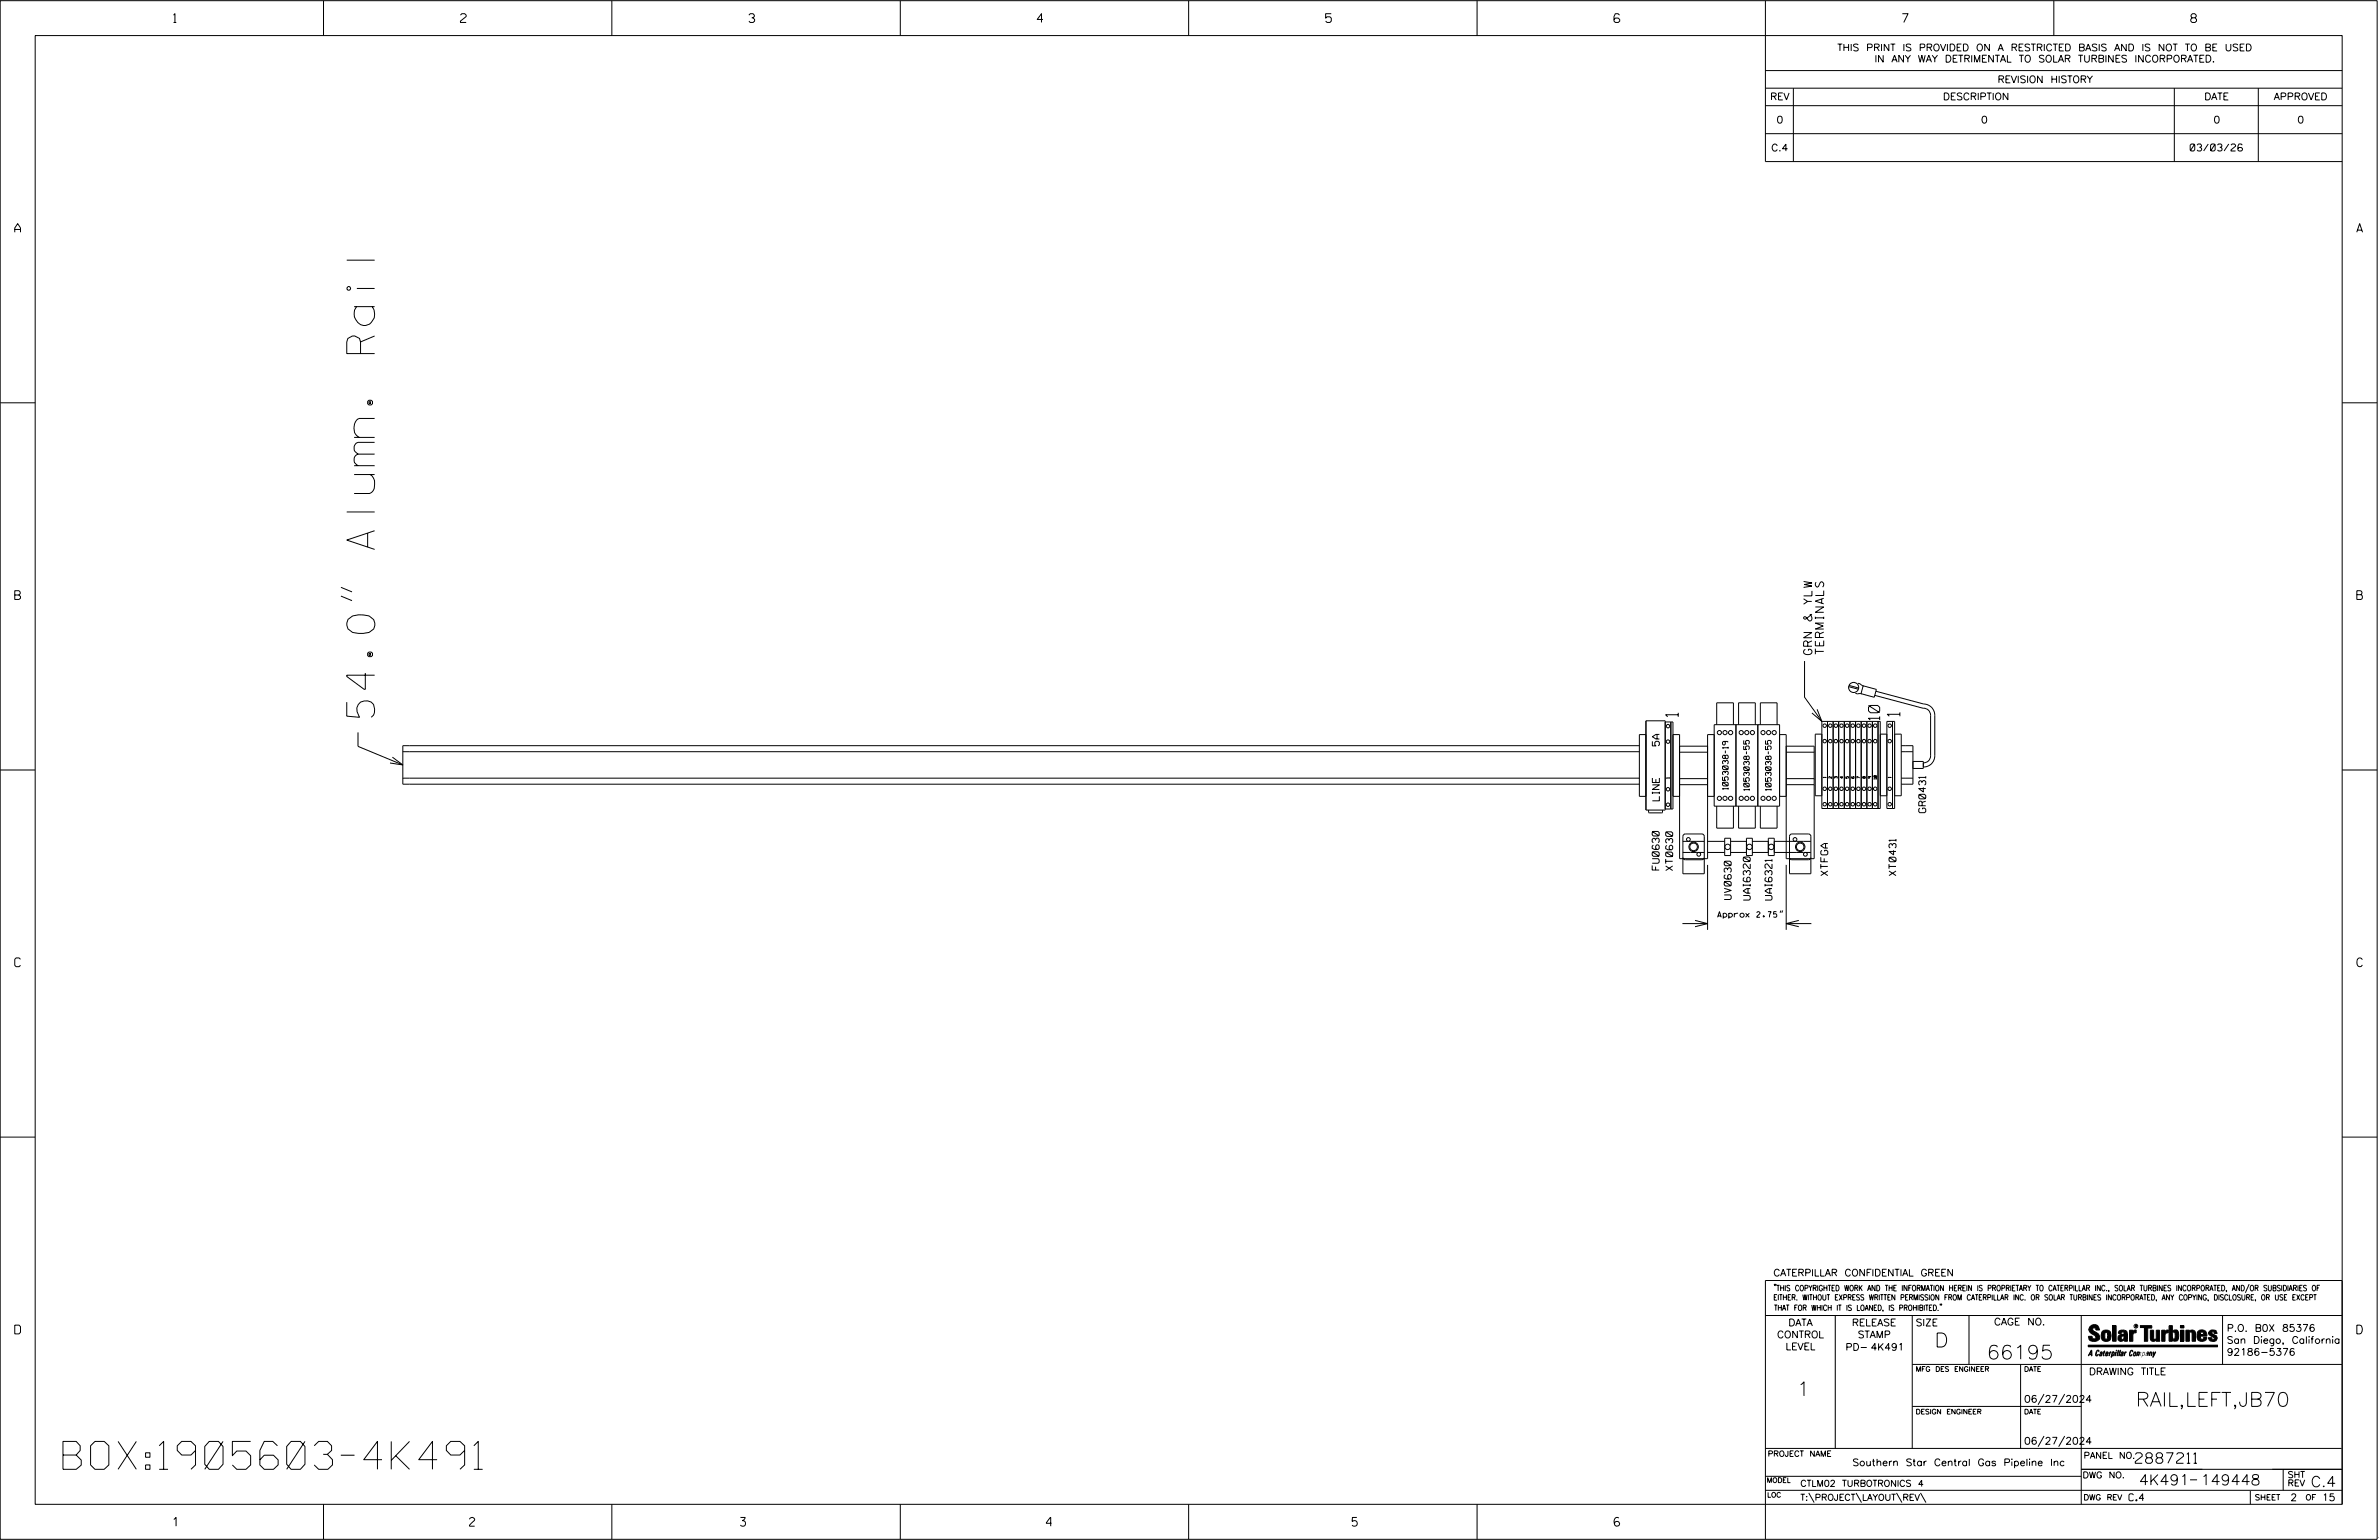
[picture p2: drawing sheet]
<svg xmlns="http://www.w3.org/2000/svg" width="864mm" height="559mm" viewBox="0 0 864 559" stroke-linecap="round" stroke-linejoin="round" font-family="sans-serif">
<defs><g id="words">
<g font-size="10.2">
<text x="136" y="260.3" transform="rotate(-90 136 260.3)">54.0&quot; Alumn. Rail</text>
<text x="22.9" y="533.2">BOX:1905603-4K491</text>
</g>
<g font-size="5.1">
<text x="702.3" y="488.8">D</text>
<text x="721.2" y="493.2">66195</text>
<text x="652.2" y="506.5">1</text>
<text x="775.3" y="510.3">RAIL,LEFT,JB70</text>
</g>
<g font-size="4.6">
<text x="609.2" y="260.1" transform="rotate(-90 609.2 260.1)">1</text>
<text x="689.7" y="259.9" transform="rotate(-90 689.7 259.9)">1</text>
</g>
<text font-size="4.1" x="682.3" y="261.3" transform="rotate(-90 682.3 261.3)">10</text>
<g font-size="3.8">
<text x="775.1" y="531">2887211</text>
<text x="776.5" y="538.9">4K491</text>
<text x="798.8" y="538.9">149448</text>
<text x="838.8" y="539.5">C.4</text>
</g>
<g font-size="3.2">
<text x="63" y="8.2">1</text>
<text x="167.2" y="8.2">2</text>
<text x="271.8" y="8.2">3</text>
<text x="376.5" y="8.2">4</text>
<text x="481.2" y="8.2">5</text>
<text x="690.6" y="8.2">7</text>
<text x="795.3" y="8.2">8</text>
<text x="5.4" y="84.3">A</text>
<text x="855.5" y="84.3">A</text>
<text x="5.4" y="217.5">B</text>
<text x="855.6" y="217.5">B</text>
<text x="5.4" y="350.8">C</text>
<text x="855.6" y="350.8">C</text>
<text x="5.4" y="484">D</text>
<text x="855.6" y="484">D</text>
<text x="62.8" y="553.8">1</text>
<text x="170.4" y="553.8">2</text>
<text x="268.8" y="553.8">3</text>
<text x="379.8" y="553.8">4</text>
<text x="490.8" y="553.8">5</text>
<text x="585.9" y="553.8">6</text>
</g>
<g font-size="3">
<text x="657.8" y="237.5" transform="rotate(-90 657.8 237.5)">GRN &amp; YLW</text>
<text x="662" y="237.4" transform="rotate(-90 662 237.4)">TERMINALS</text>
</g>
<g font-size="2.5">
<text x="666.9" y="18.5">THIS PRINT IS PROVIDED ON A RESTRICTED BASIS AND IS NOT TO BE USED</text>
<text x="680.5" y="22.6">IN ANY WAY DETRIMENTAL TO SOLAR TURBINES INCORPORATED.</text>
<text x="725.1" y="30">REVISION HISTORY</text>
<text x="642.6" y="36.3">REV</text>
<text x="705.3" y="36.3">DESCRIPTION</text>
<text x="800.2" y="36.3">DATE</text>
<text x="825.4" y="36.3">APPROVED</text>
<text x="644.9" y="44.7">0</text>
<text x="719.1" y="44.7">0</text>
<text x="803.5" y="44.7">0</text>
<text x="834" y="44.7">0</text>
<text x="643" y="54.8">C.4</text>
<text x="795.1" y="54.8">03/03/26</text>
<text x="602.4" y="270.7" transform="rotate(-90 602.4 270.7)">5A</text>
<text x="602.4" y="290.6" transform="rotate(-90 602.4 290.6)">LINE</text>
<text x="699" y="294.9" transform="rotate(-90 699 294.9)">GR0431</text>
<text x="602.3" y="315.7" transform="rotate(-90 602.3 315.7)">FU0630</text>
<text x="607.2" y="315.9" transform="rotate(-90 607.2 315.9)">XT0630</text>
<text x="663.5" y="317.7" transform="rotate(-90 663.5 317.7)">XTFGA</text>
<text x="688.3" y="317.7" transform="rotate(-90 688.3 317.7)">XT0431</text>
<text x="628.4" y="326.4" transform="rotate(-90 628.4 326.4)">UV0630</text>
<text x="635.3" y="326.6" transform="rotate(-90 635.3 326.6)">UAI6320</text>
<text x="643.3" y="326.6" transform="rotate(-90 643.3 326.6)">UAI6321</text>
<text x="643.8" y="463">CATERPILLAR CONFIDENTIAL GREEN</text>
<text x="645.1" y="485.5">CONTROL</text>
<text x="649.2" y="481.1">DATA</text>
<text x="672.3" y="481.1">RELEASE</text>
<text x="674.4" y="485.5">STAMP</text>
<text x="695.4" y="481.1">SIZE</text>
<text x="723.8" y="480.8">CAGE NO.</text>
<text x="808.4" y="483.1">P.O. B0X 85376</text>
<text x="648.2" y="489.8">LEVEL</text>
<text x="669.9" y="490">PD- 4K491</text>
<text x="808.4" y="487.5">San Diego, California</text>
<text x="808.4" y="491.8">92186-5376</text>
<text x="758.3" y="498.9">DRAWING TITLE</text>
<text x="734.8" y="508.9">06/27/2024</text>
<text x="734.8" y="524.1">06/27/2024</text>
<text x="672.4" y="531.9">Southern Star Central Gas Pipeline Inc</text>
<text x="772.8" y="544.6">C.4</text>
<text x="831.4" y="544.6">2</text>
<text x="842.9" y="544.6">15</text>
</g>
<g font-size="2.3">
<text x="756.4" y="529.2">PANEL NO.</text>
<text x="653.5" y="539.4">CTLM02 TURBOTRONICS 4</text>
<text x="756" y="536.3">DWG NO.</text>
<text x="830.4" y="539.3">REV</text>
<text x="830.4" y="536.2">SHT</text>
<text x="653.5" y="544.5">T:\PROJECT\LAYOUT\REV\</text>
</g>
<g font-size="2">
<text x="627.3" y="286.5" transform="rotate(-90 627.3 286.5)">1053038-19</text>
<text x="635" y="286.8" transform="rotate(-90 635 286.8)">1053038-55</text>
<text x="642.9" y="286.8" transform="rotate(-90 642.9 286.8)">1053038-55</text>
<text x="623.5" y="332.8">Approx 2.75&quot;</text>
<text x="643.8" y="468.4">&quot;THIS COPYRIGHTED WORK AND THE INFORMATION HEREIN IS PROPRIETARY TO CATERPILLAR INC., SOLAR TURBINES INCORPORATED, AND/OR SUBSIDIARIES OF</text>
<text x="643.8" y="471.8">EITHER. WITHOUT EXPRESS WRITTEN PERMISSION FROM CATERPILLAR INC. OR SOLAR TURBINES INCORPORATED, ANY COPYING, DISCLOSURE, OR USE EXCEPT</text>
<text x="644" y="475.6">THAT FOR WHICH IT IS LOANED, IS PROHIBITED.&quot;</text>
<text x="641.7" y="528.5">PROJECT NAME</text>
<text x="756.3" y="544.3">DWG REV</text>
<text x="818.5" y="544.3">SHEET</text>
<text x="836.9" y="544.3">OF</text>
</g>
<g font-size="1.8">
<text x="695.4" y="497.6">MFG DES ENGINEER</text>
<text x="734.8" y="497.6">DATE</text>
<text x="695.4" y="513.1">DESIGN ENGINEER</text>
<text x="734.8" y="513.1">DATE</text>
<text x="641.3" y="538">MODEL</text>
<text x="641.5" y="543.3">LOC</text>
</g>
<g font-size="1">
<text x="606" y="282.5" transform="rotate(-90 606 282.5)">1</text>
<text x="662.9" y="282.3" transform="rotate(-90 662.9 282.3)">1</text>
<text x="664.9" y="282.4" transform="rotate(-90 664.9 282.4)">2</text>
<text x="667" y="282.4" transform="rotate(-90 667 282.4)">3</text>
<text x="669" y="282.4" transform="rotate(-90 669 282.4)">4</text>
<text x="671" y="282.4" transform="rotate(-90 671 282.4)">5</text>
<text x="675.1" y="282.4" transform="rotate(-90 675.1 282.4)">7</text>
<text x="677.2" y="282.4" transform="rotate(-90 677.2 282.4)">8</text>
<text x="679.2" y="282.4" transform="rotate(-90 679.2 282.4)">9</text>
<text x="681.2" y="282.8" transform="rotate(-90 681.2 282.8)">10</text>
<text x="686.5" y="282.3" transform="rotate(-90 686.5 282.3)">1</text>
</g>
<text font-size=".9" x="775.1" y="481.7">R</text>
</g></defs>
<g fill="none" stroke="#000" stroke-width=".36">
<path d="M.1 .2h862.8v558.4h-862.8zM12.8 12.9h837.4v533h-837.4zM117.4 .2v12.7M222.1 .2v12.7M326.8 .2v12.7M431.5 .2v12.7M536.2 .2v12.7M587.9 5.5l-.5-.5h-1l-.5 1v1.7l.5 .4h1l.6-.4v-.6l-.6-.5h-1l-.5 .5M640.9 .2v58.4h209.3M745.6 .2v12.7M640.9 25.6h209.3M640.9 32h209.3"/>
<path d="M640.9 38.3h209.3M651 32v26.6M789.3 32v26.6M819.8 32v26.6M640.9 48.5h209.3M.1 146.2h12.7M850.2 146.2h12.7M123.8 216.3l4 1.6M123.8 213.1l4 1.7M655.1 239.9v13.1l6.3 8.8M659.6 257.4l1.8 4.4-3.6-3.1M671.1 249.2l3.5 .9"/>
<path d="M671.2 248.7l3.5 1M673.5 251.6l2.3 .2M674.5 247.9l2.1 1M676.3 248.8l4.8 1.4-.7 2.8-4.8-1.3zM680.5 252.3l17.6 4.7a2.54 2.54 0 0 1 2.7 2.5v14.7a2.53 2.53 0 0 1-2.6 2.6M681 250.8l17.3 4.6a4.1 4.1 0 0 1 4 4.1v14.7a4 4 0 0 1-4.1 4.1M.1 279.4h12.7M130 265.7v5.1l16.2 6.8M142.5 274.7l3.7 2.9-4.6-.7M146.2 272.8h448.9M595.1 270.6h-448.9v14h448.9M597.5 261.5h7v32.4h-7z"/>
<path d="M597.5 266.6h-2.4v22.4h2.4M604.5 262h2.8v31.5h-2.8M606.5 262v31.5M607.3 266.6h2.4v45h10.2v-45h2.4M609.7 270.8h10.2M609.7 272.9h10.2M622.3 263h23.7v29.5h-23.7zM622.9 263h.1M623.2 263v-8h6v8M629.6 263h.1M630.2 263v29.5M630.8 263h.1"/>
<path d="M631.1 263v-8h6.1v8M637.5 263h.1M638.1 263v29.5M638.7 263h.1M639 263v-8h6.1v8M645.4 263h.1M646 266.6h2.4v45h10.2v-40.8h-10.2M648.4 272.9h10.2M661.4 261.8v31.6h21.2v-31.6M661.4 261.8h18.3v31.6M661.4 266.4h-2.4v22.3h2.4M663.4 261.8v31.6"/>
<path d="M665.4 261.8v31.6M667.5 261.8v31.6M669.5 261.8v31.6M671.5 261.8v31.6M673.6 261.8v31.6M675.6 261.8v31.6M677.7 261.8v31.6M681.7 261.8v31.6M682.6 266.4h2.4M685 261.8h2.8v31.6h-2.8zM687 261.8v31.6M687.8 266.4h2.4v22.3h-2.4"/>
<path d="M690.2 270.6h4.2v14h-4.2M690.2 272.8h4.2M694.4 276.3h3.8v2.5h-3.8M850.2 279.4h12.7M146.2 282.4h448.9M598.5 293.9l.2 1.1h4.6l.2-1.1M607.3 289h2.4M609.7 282.5h10.2M609.7 284.7h10.2M619.9 289h2.4M623.2 292.5v8h6v-8M631.1 292.5v8h6.1v-8"/>
<path d="M639 292.5v8h6.1v-8M646 289h2.4M648.4 282.5h10.2M648.4 284.7h10.2M672.2 281.8l-.2 .5 .4 .1h.5l.2-.5h-.5l.1 .5M682.6 288.7h2.4M690.2 282.4h4.2M610.9 309.3h7.8M610.9 305.3h7.8M611.2 302.9l.6-.3h6l.8 .5 .1 13.9h-7.8v-13.5zM618.7 311.1l-.3 .6-.6 .3h-6l-.6-.3-.3-.6M619.9 309.3h6.2"/>
<path d="M619.9 305.3h6.2M619.9 313.8v23.6M626.1 304.2h2.1v6.2h-2.1zM628.2 309.3h5.8M628.2 305.3h5.8M634 310.4v-6.2h2.1v6.2M636.1 309.3h5.8M636.1 305.3h5.8M641.9 310.4v-6.2h2.2v6.2M644.1 309.3h13.3M644.1 305.3h13.3M648.4 313.8v23.6"/>
<path d="M649.9 302.9l.6-.3h6l.8 .5 .1 13.9h-7.8v-13.5zM657.4 311.1l-.3 .6-.6 .3h-6l-.6-.3-.3-.6M610.7 335.1h9.2M615.3 334l4.6 1.1-4.6 1.2M646.5 330.4l-.3 .8M647.1 330.4l-.3 .8M648.4 335.1h9.1M653 334l-4.6 1.1 4.6 1.2M.1 412.6h12.7M850.2 412.6h12.7M640.9 477.3h209.3M644.2 466.1l-.1 .4"/>
<path d="M644.7 466.1l-.2 .4M666.2 477.3v48.3M694.2 477.3v48.3M704.4 473.3l-.1 .4M704.8 473.3l-.1 .4M714.8 477.3v17.8M755.5 477.3v68.6M806.8 477.3v17.8M816.5 466l-1.4 3.1M850.2 464.6h-209.3v94M850.2 464.8v81.1M694.2 495.1h156"/>
<path d="M733.5 495.1v30.5M758.6 481.4a2.02 2.02 0 0 1 3.1-.1l.5 1.3h-1.3l-.2-.6-.4-.2-.6 .1-.1 .4 .4 .7a2.46 2.46 0 0 1 2.2 2.9 2.83 2.83 0 0 1-3.8 .3l-.3-1.3h1.3l.2 .7 .6 .3 .5-.2 .2-.5-.4-.6-1.9-1.2-.4-.9zM759.2 491.3h-.7l.7-1.2v1.9h.2l-.1-2.1-1.3 2.1 .5-.5h.7M761.3 490l.3-.2 .4 .3-.1 .3-.3-.4-.4 .3-.3 1.6h.4l.4-.5-.3 .6-.4 .1-.3-.4zM762.6 490.6l.5-.1-.1 1.4h-.9a.74 .74 0 0 1 .9-.8l-.3 .7-.5 .1 .2-.5 .6-.2v-.5l-.7 .2zM763 483.2a2.17 2.17 0 0 1 3.1 0l.3 1.4-.3 1.5a2.17 2.17 0 0 1-3.1 0l-.3-1.5zM763.6 490.5l.4-.4 .2 .6h-.3l-.3 .9 .2 .4-.3-.1zM764.1 483.7l.5-.4 .4 .3v2.2l-.4 .2-.5-.2zM764.6 491.1l.6 .2v-.7l-.4-.1-.4 .6-.1 .8h.6M764.6 491.1l-.1 .8h.4M764.6 482.6v.8M764.8 490.7l.4 .1v.3h-.6z"/>
<path d="M765 491.5l-.1 .4zM766 490.5l-.5 1.5zM766 490.8l.4-.3-.4 .4M766.9 481h1.3v5.7h-1.3zM767 490.8l.5 .1-.3 .8-.4 .2zM767.3 490.5h-.5l-.5 2M767.3 490.5a.8 .8 0 0 1 .2 1 .8 .8 0 0 1-.9 .4l-.1 .6M767.3 490.5l-.1 .2M768.1 490.5l-.4 1.5zM768.2 489.9h.3l-.1 .2h-.2zM769 489.9l-.5 2.1zM769.7 489.9l-.6 2.1z"/>
<path d="M770.1 491.4l.5-.3-.5 .8zM770.4 491.9h.1M770.6 491.1l.1-.4-.7 .2 .1-.3 .6-.1 .2 .3-.5 1.1M770.6 491.1a.74 .74 0 0 0-.8 .8h.6M771 484.8h-.7l-.3 .6 .4 .7 .5-.3 .1-2.4h-.8l-.1 .4h-1.2a1.71 1.71 0 0 1 1.8-1.3 1.71 1.71 0 0 1 1.6 1.4v2.8h-1.1l-.1-.6M771 484.2l-1.5 .1a1.41 1.41 0 0 0 0 2.4l.5 .1 1.1-.7M771.2 486.1h-.1M771.4 490.5l.1 .3 .4-.3-.9 1.5zM771.5 490.8h.1M773 482.7h1.2v.5l.5-.5 .7-.1v1h-.6l-.5 .4-.1 2.7h-1.2zM773.3 490.3l.6-.4 .4 .2-.1 .4-.3-.4a1.28 1.28 0 0 0-.5 1.8l.6-.4-.1 .4-.8 .1zM774.7 490.8l.5-.3a.88 .88 0 0 1 .2 .9 .88 .88 0 0 1-.7 .7l-.2-.2z"/>
<path d="M774.8 490.9h.5l-.3 1h-.3l-.2-.2zM775.2 490.5l-.1 .2M776.8 481h4.3v.9h-1.5v4.8h-1.3M776.8 490.6l-.8 .2v-.3l-.4 1.5 .8-1.3v1.3l.3-1.2M779.3 491.1h.4M779.6 490.5h.3l-.3 1.4M779.6 490.7h.2l-.1 .4M779.7 491.1l-.1 .4M779.7 491.1l-.4 .2M780.1 492l.4-1.5 .1 .3 .3-.3 .3 .2-.3 1.3v-1.3l-.7 1.3M780.6 482.7h1.2v2.7l.1 .4 .4 .3 .4-.7v-2.7h1.2l.1 4h-1.3v-.5l-1.1 .6-.7-.3-.3-.7zM781.6 492.5l1-2-.8 1.3-.2-1.3-.2 2"/>
<path d="M784.7 482.7h1.2v.5l.5-.5 .7-.1v1h-.5l-.6 .4-.1 2.7h-1.2zM787.4 481h1.2v2a1.4 1.4 0 0 1 2.2 .2l.1 1.4-.4 1.9-1.5 .1-.4-.5v-1l.5 .9 .5-.3v-2.1l-.5-.4-.5 .7v2.8h-1.2zM791.5 482.7h1.3v4h-1.3zM791.5 481h1.3v.9h-1.3zM793.5 482.7h1.3v.4l.7-.5 1.1 .2 .4 .6v3.3h-1.2l-.3-3.4-.7 .2v3.2h-1.3zM794.8 483.1h.1M797.7 483.2a1.92 1.92 0 0 1 2.4-.5 1.92 1.92 0 0 1 1 2.1h-2.3v.8l.6 .5 .5-.3v-.5h1.2a1.83 1.83 0 0 1-2.1 1.4 1.83 1.83 0 0 1-1.5-2.1zM798.8 484.2v.6M799.1 483.4h.6l.2 .8h-1.1zM804.6 482.9a1.84 1.84 0 0 0-2.9 .8 3.3 3.3 0 0 0 2.2 1.9l-.5 .5-.4-.3-.1-.4h-1.2l.1 .6a1.92 1.92 0 0 0 2.9 .4M804.9 483.8h-1.2l-.2-.6-.5 .1-.1 .3 .1 .3 1.8 .9M805.1 488.1h-47.1v.6h47.1"/>
<path d="M694.2 510.3h61.3M742 505.8l-2.2 3.9M749.5 505.8l-2.2 3.9M640.9 525.6h209.2M640.9 535.7h114.6M742 521.1l-2.2 3.8M749.5 521.1l-2.2 3.8M755.5 533.2h94.7M795 537h2.6M828.8 533.2v7.6M117.4 545.9v12.7M222.1 545.9v12.7"/>
<path d="M326.8 545.9v12.7M431.5 545.9v12.7M536.2 545.9v12.7M640.9 540.8h209.3M656.6 541.7l2 3.5M673.8 541.7l1.9 3.5M688.4 541.7l2 3.5M697.2 541.7l1.9 3.5M816.9 541v4.9M863.5 558h.1"/>
<circle cx="672.9" cy="249.4" r="1.83"/>
<circle cx="605.5" cy="269.1" r=".64"/>
<circle cx="605.5" cy="263.5" r=".64"/>
<circle cx="624.2" cy="265.8" r=".75"/>
<circle cx="626.2" cy="265.8" r=".76"/>
<circle cx="628.2" cy="265.8" r=".77"/>
<circle cx="632.1" cy="265.8" r=".76"/>
<circle cx="634.1" cy="265.8" r=".75"/>
<circle cx="636.1" cy="265.8" r=".76"/>
<circle cx="640" cy="265.8" r=".75"/>
<circle cx="642" cy="265.8" r=".76"/>
<circle cx="644.1" cy="265.8" r=".75"/>
<circle cx="662.4" cy="268.9" r=".64"/>
<circle cx="662.4" cy="263.3" r=".64"/>
<circle cx="664.4" cy="268.9" r=".63"/>
<circle cx="664.4" cy="263.3" r=".63"/>
<circle cx="666.4" cy="268.9" r=".64"/>
<circle cx="666.4" cy="263.3" r=".64"/>
<circle cx="668.5" cy="268.9" r=".64"/>
<circle cx="668.5" cy="263.3" r=".64"/>
<circle cx="670.5" cy="268.9" r=".64"/>
<circle cx="670.5" cy="263.3" r=".64"/>
<circle cx="672.6" cy="268.9" r=".64"/>
<circle cx="672.6" cy="263.3" r=".64"/>
<circle cx="674.6" cy="263.3" r=".64"/>
<circle cx="674.6" cy="268.9" r=".64"/>
<circle cx="676.7" cy="263.3" r=".63"/>
<circle cx="676.7" cy="268.9" r=".63"/>
<circle cx="678.7" cy="268.9" r=".64"/>
<circle cx="678.7" cy="263.3" r=".64"/>
<circle cx="680.7" cy="263.3" r=".64"/>
<circle cx="680.7" cy="268.9" r=".64"/>
<circle cx="686" cy="263.3" r=".64"/>
<circle cx="686" cy="268.9" r=".64"/>
<circle cx="605.5" cy="286.4" r=".64"/>
<circle cx="605.5" cy="292" r=".64"/>
<circle cx="624.2" cy="289.7" r=".76"/>
<circle cx="626.2" cy="289.7" r=".77"/>
<circle cx="628.2" cy="289.7" r=".77"/>
<circle cx="632.1" cy="289.7" r=".77"/>
<circle cx="634.1" cy="289.7" r=".76"/>
<circle cx="636.1" cy="289.7" r=".77"/>
<circle cx="640" cy="289.7" r=".76"/>
<circle cx="642" cy="289.7" r=".77"/>
<circle cx="644" cy="289.7" r=".76"/>
<circle cx="662.4" cy="291.8" r=".64"/>
<circle cx="662.4" cy="286.2" r=".64"/>
<circle cx="664.4" cy="291.8" r=".63"/>
<circle cx="664.4" cy="286.2" r=".63"/>
<circle cx="666.4" cy="286.2" r=".64"/>
<circle cx="666.4" cy="291.8" r=".64"/>
<circle cx="668.5" cy="286.2" r=".64"/>
<circle cx="668.5" cy="291.8" r=".64"/>
<circle cx="670.5" cy="286.2" r=".64"/>
<circle cx="670.5" cy="291.8" r=".64"/>
<circle cx="672.6" cy="286.2" r=".64"/>
<circle cx="672.6" cy="291.8" r=".64"/>
<circle cx="674.6" cy="286.2" r=".64"/>
<circle cx="674.6" cy="291.8" r=".64"/>
<circle cx="676.7" cy="286.2" r=".63"/>
<circle cx="676.7" cy="291.8" r=".63"/>
<circle cx="678.7" cy="286.2" r=".64"/>
<circle cx="678.7" cy="291.8" r=".64"/>
<circle cx="680.7" cy="286.2" r=".64"/>
<circle cx="680.7" cy="291.8" r=".64"/>
<circle cx="686" cy="286.2" r=".64"/>
<circle cx="686" cy="291.8" r=".64"/>
<circle cx="612.9" cy="304.6" r=".69"/>
<circle cx="614.8" cy="307.3" r="1.38"/>
<circle cx="614.8" cy="307.3" r="1.71"/>
<circle cx="616.7" cy="310" r=".69"/>
<circle cx="627.1" cy="307.3" r=".99"/>
<circle cx="635.1" cy="307.3" r=".99"/>
<circle cx="643" cy="307.3" r=".99"/>
<circle cx="651.6" cy="304.6" r=".69"/>
<circle cx="653.5" cy="307.3" r="1.38"/>
<circle cx="653.5" cy="307.3" r="1.71"/>
<circle cx="655.4" cy="310" r=".69"/>
<circle cx="775.4" cy="481.2" r=".69"/>
</g>
<g fill="#000">
<path d="M768.1 490.5l-.4 1.5zM768.2 489.9h.3l-.1 .2h-.2zM769 489.9l-.5 2.1zM769.7 489.9l-.6 2.1zM791.5 481h1.3v.9h-1.3zM791.5 482.7h1.3v4h-1.3zM758 488.1h47.1v.6h-47.1z"/>
<path d="M759.2 489.9l-1.2 2.1 .5-.5h.7v.5h.2zM759.2 490.1v1.2h-.7z" fill-rule="evenodd"/>
<path d="M758.6 481.4a2.02 2.02 0 0 1 3.1-.1l.5 1.3h-1.3l-.2-.6-.4-.2-.6 .1-.1 .4 .4 .7a2.46 2.46 0 0 1 2.2 2.9 2.83 2.83 0 0 1-3.8 .3l-.3-1.3h1.3l.2 .7 .6 .3 .5-.2 .2-.5-.4-.6-1.9-1.2-.4-.9z" fill-rule="evenodd"/>
<path d="M761.3 490l.3-.2 .4 .3-.1 .3-.3-.4-.4 .3-.3 1.6h.4l.4-.5-.3 .6-.4 .1-.3-.4z" fill-rule="evenodd"/>
<path d="M762.6 490.6l.5-.1-.1 1.4h-.9a.74 .74 0 0 1 .9-.8l-.6 .3-.2 .5 .5-.1 .3-.6v-.5l-.7 .2z" fill-rule="evenodd"/>
<path d="M763.6 490.5l.4-.4 .2 .6h-.3l-.3 .9 .2 .4-.3-.1z" fill-rule="evenodd"/>
<path d="M764.8 490.5l.5 .3-.1 .5h-.6l.6-.2v-.3l-.4-.1-.3 1.2h.4l.3-.4-.6 .6-.3-.2v-.4z" fill-rule="evenodd"/>
<path d="M763 483.2a2.17 2.17 0 0 1 3.1 0l.3 1.4-.3 1.5a2.17 2.17 0 0 1-3.1 0l-.3-1.5zM764.1 483.7v2.1l.5 .2 .4-.2v-2.2l-.4-.3z" fill-rule="evenodd"/>
<path d="M766 490.5v.3l.4-.1-.4 .2-.5 1.1z" fill-rule="evenodd"/>
<path d="M766.8 490.5l-.5 2 .3-.6a.71 .71 0 0 0 .9-.5 .71 .71 0 0 0-.4-.9zM767 490.8l.5 .1-.3 .8-.4 .2z" fill-rule="evenodd"/>
<path d="M766.9 481h1.3v5.7h-1.3z" fill-rule="evenodd"/>
<path d="M770.1 490.6l.6-.1 .2 .3-.4 1.2-.5 .1-.2-.5 .3-.5h.5l-.7 .5v.3l.4-.1 .4-.9-.5-.2-.2 .2z" fill-rule="evenodd"/>
<path d="M769.4 482.8l-.5 1h1.2l.1-.4h.8v.8l-1.5 .1a1.41 1.41 0 0 0 0 2.4l.5 .1 1.1-.7 .1 .6h1.1v-2.8a1.79 1.79 0 0 0-2.4-1.2zM770.3 484.8h.7l-.1 1-.5 .3-.4-.7z" fill-rule="evenodd"/>
<path d="M771.4 490.5l.1 .3 .4-.3-.9 1.5z" fill-rule="evenodd"/>
<path d="M773 482.7h1.2v.5l.5-.5 .7-.1v1h-.6l-.5 .4-.1 2.7h-1.2z" fill-rule="evenodd"/>
<path d="M773.3 490.3l.6-.4 .4 .2-.1 .4-.3-.4a1.28 1.28 0 0 0-.5 1.8l.6-.4-.3 .5h-.6z" fill-rule="evenodd"/>
<path d="M774.7 490.8l-.2 1.1h.7a.96 .96 0 0 0 0-1.4zM774.8 490.9h.5l-.1 .6-.5 .4-.2-.2z" fill-rule="evenodd"/>
<path d="M776 490.5v.3l.4-.3 .2 .3 .7-.2-.3 1.4v-1.3l-.6 1.3v-1.3l-.8 1.3z" fill-rule="evenodd"/>
<path d="M776.8 481h4.3v.9h-1.5v4.8h-1.3v-4.8h-1.5z" fill-rule="evenodd"/>
<path d="M777.9 490.5l-.5 2 .3-.6a.71 .71 0 0 0 .9-.5 .71 .71 0 0 0-.4-.9zM778.1 490.8l.3-.1 .1 .4-.5 .8-.2-.5z" fill-rule="evenodd"/>
<path d="M779.3 490.6l.6-.1-.3 1.5-.7-.1a.67 .67 0 0 1 .8-.8l-.6 .3-.1 .5 .4-.1 .4-.9-.4-.2-.3 .2z" fill-rule="evenodd"/>
<path d="M780.5 490.5l.1 .3 .3-.3 .3 .2-.3 1.3v-1.3l-.8 1.3z" fill-rule="evenodd"/>
<path d="M780.6 482.7h1.2v2.7l.1 .4 .4 .3 .4-.7v-2.7h1.2l.1 4h-1.3v-.5l-1.1 .6-.7-.3-.3-.7z" fill-rule="evenodd"/>
<path d="M781.6 490.5l.2 1.3 .8-1.3-1.2 2z" fill-rule="evenodd"/>
<path d="M784.7 482.7h1.2v.5l.5-.5 .7-.1v1h-.5l-.6 .4-.1 2.7h-1.2z" fill-rule="evenodd"/>
<path d="M787.4 481h1.2v2a1.4 1.4 0 0 1 2.2 .2l.1 1.4-.4 1.9-1.5 .1-.4-.5v-1l.5 .9 .5-.3v-2.1l-.5-.4-.5 .7v2.8h-1.2z" fill-rule="evenodd"/>
<path d="M793.5 482.7h1.3v.4a1.29 1.29 0 0 1 2.2 .3v3.3h-1.2l-.3-3.4-.7 .2v3.2h-1.3z" fill-rule="evenodd"/>
<path d="M797.7 483.2a1.92 1.92 0 0 1 2.4-.5 1.92 1.92 0 0 1 1 2.1h-2.3v.8l.6 .5 .5-.3v-.5h1.2a1.83 1.83 0 0 1-2.1 1.4 1.83 1.83 0 0 1-1.5-2.1zM799.1 483.4l-.3 .8h1.1l-.2-.8z" fill-rule="evenodd"/>
<path d="M801.9 483.2a1.94 1.94 0 0 1 3 .1v.5h-1.2l-.2-.6-.5 .1-.1 .3 .1 .3 1.8 .9a1.2 1.2 0 0 1 .1 1.3 1.2 1.2 0 0 1-1.2 .7l-1.6-.4-.4-1h1.2l.1 .4 .4 .3 .5-.5a3.3 3.3 0 0 1-2.2-1.9z" fill-rule="evenodd"/>
<circle cx="761.4" cy="492" r=".07"/>
<circle cx="762.2" cy="485.1" r=".07"/>
<circle cx="769.3" cy="492" r=".07"/>
<circle cx="773.1" cy="486.7" r=".07"/>
<circle cx="791.5" cy="486.7" r=".07"/>
<circle cx="791.5" cy="481" r=".07"/>
<circle cx="794.8" cy="486.7" r=".07"/>
</g>
<use href="#words"/>
</svg>
